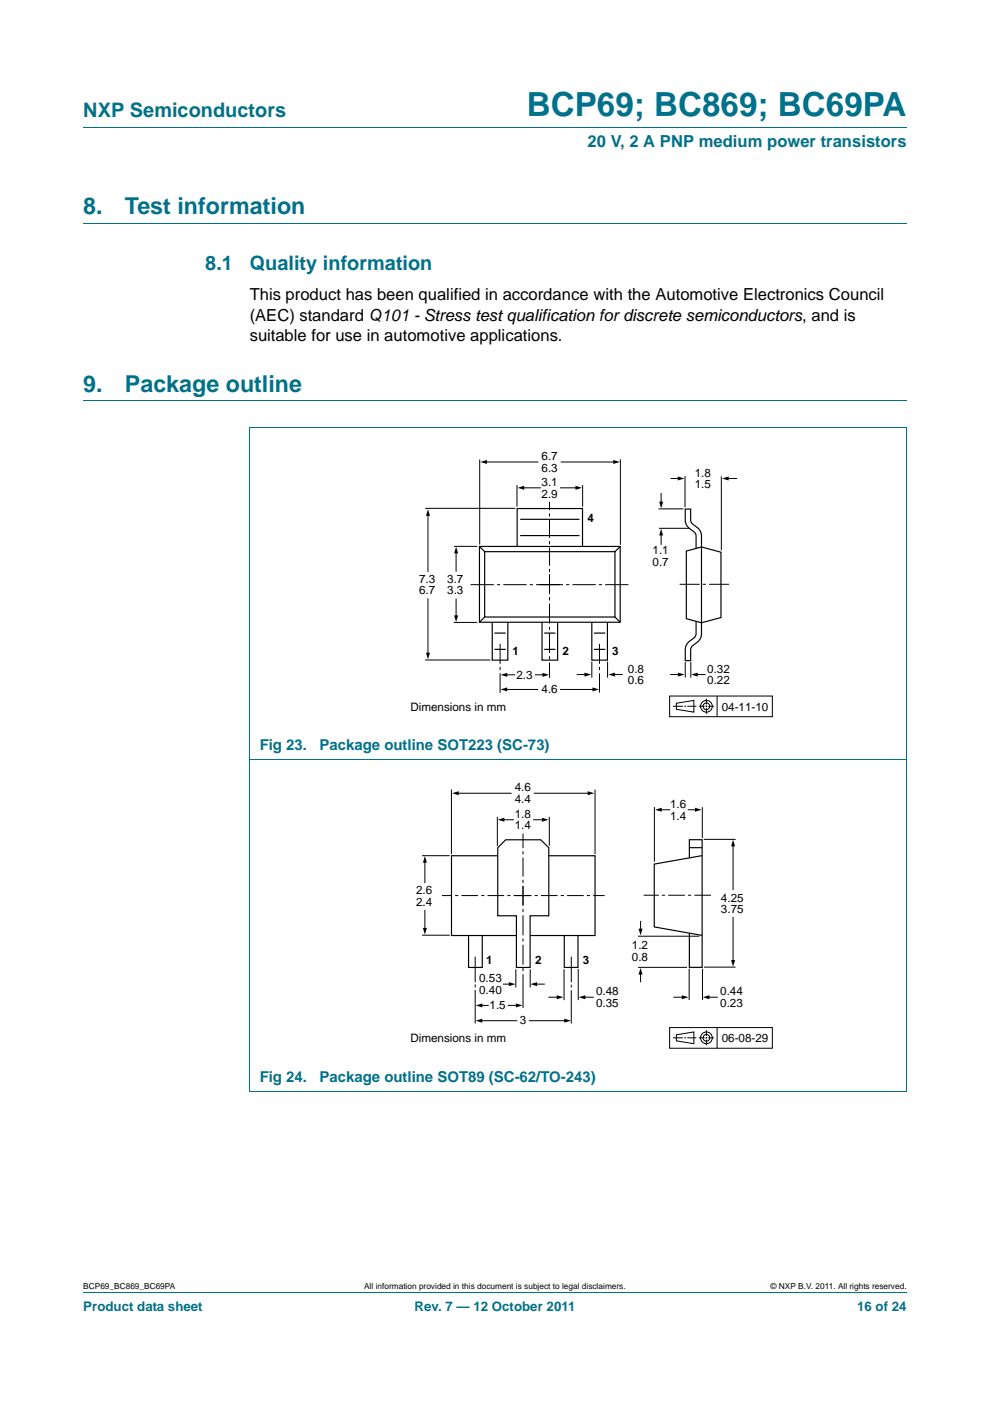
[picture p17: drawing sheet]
<svg xmlns="http://www.w3.org/2000/svg" width="210mm" height="297mm" viewBox="0 0 210 297" stroke-linecap="round" stroke-linejoin="round" font-family="sans-serif">
<defs><g id="words">
<text font-size="7" fill="#00718a" x="111.7" y="24.6">BCP69; BC869; BC69PA</text>
<g font-size="4.9" fill="#00718a">
<text x="17.7" y="45.4">8.</text>
<text x="26.5" y="45.4">Test information</text>
<text x="17.7" y="83">9.</text>
<text x="26.5" y="83">Package outline</text>
</g>
<g font-size="4.2" fill="#00718a">
<text x="17.7" y="24.9">NXP Semiconductors</text>
<text x="43.5" y="57.3">8.1</text>
<text x="53" y="57.3">Quality information</text>
</g>
<text font-size="3.5" fill="#00718a" x="124.6" y="31.1">20 V, 2 A PNP medium power transistors</text>
<g font-size="3.5">
<text x="53" y="63.5">This product has been qualified in accordance with the Automotive Electronics Council</text>
<text x="53" y="68">(AEC) standard Q101 - Stress test qualification for discrete semiconductors, and is</text>
<text x="53" y="72.4">suitable for use in automotive applications.</text>
</g>
<g font-size="3.2" fill="#00718a">
<text x="55.1" y="158.9">Fig 23.</text>
<text x="67.8" y="158.9">Package outline SOT223 (SC-73)</text>
<text x="55.1" y="229.3">Fig 24.</text>
<text x="67.8" y="229.3">Package outline SOT89 (SC-62/TO-243)</text>
</g>
<g font-size="2.8" fill="#00718a">
<text x="17.7" y="277.9">Product data sheet</text>
<text x="87.9" y="277.9">Rev. 7 — 12 October 2011</text>
<text x="181.8" y="277.9">16 of 24</text>
</g>
<g font-size="2.5">
<text x="114.9" y="97.6">6.7</text>
<text x="114.9" y="100">6.3</text>
<text x="147.4" y="101.1">1.8</text>
<text x="114.9" y="103">3.1</text>
<text x="114.9" y="105.5">2.9</text>
<text x="147.4" y="103.5">1.5</text>
<text x="124.6" y="110.7">4</text>
<text x="138.4" y="117.5">1.1</text>
<text x="88.9" y="123.6">7.3</text>
<text x="94.9" y="123.6">3.7</text>
<text x="138.4" y="120">0.7</text>
<text x="88.9" y="126">6.7</text>
<text x="94.9" y="126">3.3</text>
<text x="108.7" y="138.9">1</text>
<text x="109.5" y="143.9">2.3</text>
<text x="119.3" y="138.9">2</text>
<text x="129.9" y="138.9">3</text>
<text x="133.2" y="142.6">0.8</text>
<text x="150" y="142.6">0.32</text>
<text x="114.9" y="146.9">4.6</text>
<text x="133.2" y="145.1">0.6</text>
<text x="150" y="145.1">0.22</text>
<text x="87" y="150.6">Dimensions in mm</text>
<text x="153.1" y="150.6">04-11-10</text>
<text x="109.2" y="167.8">4.6</text>
<text x="109.2" y="170.3">4.4</text>
<text x="109.2" y="173.4">1.8</text>
<text x="142.1" y="171.3">1.6</text>
<text x="142.1" y="173.8">1.4</text>
<text x="109.2" y="175.9">1.4</text>
<text x="88.2" y="189.6">2.6</text>
<text x="152.9" y="191.2">4.25</text>
<text x="88.2" y="192.1">2.4</text>
<text x="152.9" y="193.6">3.75</text>
<text x="134" y="201.3">1.2</text>
<text x="134" y="203.7">0.8</text>
<text x="101.6" y="208.2">0.53</text>
<text x="103.1" y="204.3">1</text>
<text x="113.5" y="204.3">2</text>
<text x="123.6" y="204.3">3</text>
<text x="101.6" y="210.6">0.40</text>
<text x="103.8" y="214">1.5</text>
<text x="126.4" y="211">0.48</text>
<text x="126.4" y="213.5">0.35</text>
<text x="152.8" y="211">0.44</text>
<text x="152.8" y="213.5">0.23</text>
<text x="87" y="220.9">Dimensions in mm</text>
<text x="110.3" y="217.1">3</text>
<text x="153.1" y="220.9">06-08-29</text>
</g>
<g font-size="1.8">
<text x="17.7" y="273.3">BCP69_BC869_BC69PA</text>
<text x="77.2" y="273.3">All information provided in this document is subject to legal disclaimers.</text>
<text x="163.4" y="273.3">© NXP B.V. 2011. All rights reserved.</text>
</g>
</g></defs>
<path d="M17.7 27h174.6M17.7 47.4h174.6M17.7 85h174.6M52.9 90.7h139.4v140.7M53 90.7v140.7M52.9 161h139.4M52.9 231.4h139.4M17.7 273.9h174.6" fill="none" stroke="#00718a" stroke-width=".21"/>
<path d="M81.1 94.9h83.1v57.3h-83.1zM81.1 165.3h83.1v57.3h-83.1z" fill="none" stroke="#fff" stroke-width=".21"/>
<g fill="none" stroke="#000" stroke-width=".21">
<path d="M101.7 97.4v18.1M102.9 98h11.3M118.9 98h11.5M131.6 97.4v18.1M90.2 107.8h19.1M90.8 109.1v12.2M96.3 115.8h4.9M96.7 117v4.2M109.7 102.8v4.6M110.8 103.4h3.9M118.8 103.4h3.5M123.6 102.8v4.6"/>
<path d="M139.7 107.9h5.3M139.8 112h6.5M140.2 104.5v2.1M140.2 113.2v2.3M142.2 101.5h1.8M145.3 100.9v6.7M153 101v15.7M154.2 101.5h2.2M90.2 139.9h13.8M90.8 126.9v11.8M96.2 132h5M96.7 126.9v3.9"/>
<path d="M107.2 146.2h6.9M107.2 143.1h2.1M113.5 143.1h1.9M118.8 146.2h7.1M122.3 143h2M125.5 140.3v3.4M128.9 140.3v3.4M130.2 143h1.9M142 147.6h21.8v4.4h-21.8zM142.1 143h2M142.7 149.7h2.1M143.5 149.1l3.7-.6v2.5l-3.7-.6z"/>
<path d="M145.1 149.7h.4M145.3 140.4v3.3M145.8 149.7h1.9M146.5 140.4v3.3M147.7 143h1.9M148.2 149.7h1.2M149.7 149.7h.3M149.8 148.1v1.2M149.8 149.6v.3M149.8 150.2v1.1M150.2 149.7h1.2M152.1 147.6v4.4"/>
<path d="M95.7 167.4v13.7M96.9 168.2h11.6M105.5 173.2v6.2M106.6 173.8h2.4M113.1 173.8h2.1M113.2 168.2h11.7M116.5 173.2v6.1M126.2 167.4v13.7M138.8 171.1v11.6M140 171.7h2.2M145.9 171.7h1.8M149 171.1v6.6"/>
<path d="M149.3 178h6.7M155.5 179.2v9.5M89.5 181.4h5.9M89.5 198.3h5.9M90.1 182.6v4.7M90.1 192.9v4.1M135.3 198.5h13M135.9 195.3v1.9M155.5 194.4v9.4M100.8 202.8v5.5M100.8 208.7v.7M100.8 209.9v7.1"/>
<path d="M101.9 216.4h7.8M102 213.2h1.7M106.6 208.7h1.6M107.7 213.2h2M109.4 205.5v3.9M110.9 208.3v5.4M112.2 216.4h7.8M112.5 205.5v3.9M113.6 208.7h2M116.3 211.4h2.1M119.6 205.5v6.6M121.2 208.8v.6"/>
<path d="M121.2 210v7M121.2 202.8v5.5M122.6 205.4v6.7M123.9 211.4h2M135.3 205.1h10.4M135.9 206.3v2M142 217.9h21.8v4.3h-21.8zM142.8 211.4h2.1M143.5 219.4l3.7-.6v2.5l-3.7-.6zM146.2 205.4v6.6M149 205.4v6.6M149.3 205h6.7"/>
<path d="M149.8 218.4v1.2M149.8 219.9v.3M150.2 211.4h2.1M152.1 217.9v4.4M142.7 220h2.1M145.1 220h.4M145.8 220h1.9M148.2 220h1.2M149.7 220h.3M149.8 220.4v1.2M150.2 220h1.2"/>
<circle cx="149.8" cy="149.7" r=".71"/>
<circle cx="149.8" cy="149.7" r="1.24"/>
<circle cx="149.8" cy="220" r=".71"/>
<circle cx="149.8" cy="220" r="1.24"/>
</g>
<g fill="#000">
<path d="M101.9 98l1.4-.5v.9zM130.1 97.5l1.4 .5-1.4 .4zM90.8 108l.4 1.4h-.8zM96.7 115.9l.5 1.4h-.9zM109.8 103.4l1.4-.4v.8zM122.1 103l1.4 .4-1.4 .4zM139.8 106.4h.9l-.5 1.4zM140.2 112.1l.5 1.4h-.9zM143.7 101l1.5 .5-1.5 .4zM153.1 101.5l1.5-.5v.9zM90.4 138.4h.8l-.4 1.4zM96.3 130.5h.9l-.5 1.4z"/>
<path d="M106.2 146.2l1.4-.5v.9zM106.2 143.1l1.4-.4v.8zM115 142.7l1.5 .4-1.5 .4zM124 142.6l1.4 .4-1.4 .5zM125.7 145.7l1.4 .5-1.4 .4zM129 143l1.5-.4v.9zM143.8 142.6l1.4 .4-1.4 .5zM146.6 143l1.4-.4v.9zM95.9 168.2l1.4-.5v.9zM105.6 173.8l1.4-.4v.8zM114.9 173.4l1.5 .4-1.5 .4zM124.7 167.7l1.4 .5-1.4 .4z"/>
<path d="M138.9 171.7l1.4-.4v.8zM147.4 171.3l1.4 .4-1.4 .4zM155.5 178l.4 1.4h-.8zM90.1 181.5l.4 1.4h-.8zM89.7 196.7h.8l-.4 1.4zM135.4 196.9h.9l-.4 1.4zM100.9 216.4l1.4-.4v.8zM100.9 213.2l1.4-.4v.8zM107.9 208.2l1.4 .5-1.4 .4zM109.4 212.8l1.4 .4-1.4 .4zM112.5 208.7l1.4-.5v.9zM118.1 211l1.4 .4-1.4 .5z"/>
<path d="M119.7 216l1.4 .4-1.4 .4zM122.7 211.4l1.4-.4v.9zM135.9 205.2l.4 1.4h-.9zM144.6 211l1.4 .4-1.4 .5zM149.1 211.4l1.4-.4v.9zM155.1 203.5h.8l-.4 1.4z"/>
</g>
<path d="M114.5 124h18.8M118.6 124h-18.9" fill="none" stroke="#000" stroke-width=".21" stroke-dasharray="4.9 .7 .7 .7" stroke-linecap="butt"/>
<path d="M116.6 125.8v-19.4" fill="none" stroke="#000" stroke-width=".21" stroke-dasharray="3.9 .7 .7 .7" stroke-linecap="butt"/>
<path d="M106.1 136.5v10.4M116.6 121.7v22M127.2 136.5v10.3M154.6 123.9h-11M110.9 187.8v20.5" fill="none" stroke="#000" stroke-width=".21" stroke-dasharray="4.2 .7 .7 .7" stroke-linecap="butt"/>
<g fill="none" stroke="#000" stroke-width=".25">
<path d="M101.7 115.9h29.8v16h-29.8zM101.7 115.9l1.1 1.1M102.8 117h27.6v13.8h-27.6zM109.7 115.9v-8.1h13.9v8.1M110.3 113.6h12.6M110.3 110.1h12.6M131.5 115.9l-1.1 1.1M145.6 116.8l3.2-.8 4.1 1.1v13.8l-4.1 1.1-3.2-.8zM147.6 116.3v-2.9a2.24 2.24 0 0 0-1.4-1.4l-.5-.6-.3-.7-.1-2.8h1.2v2.6a2.21 2.21 0 0 0 1.4 1.3l.7 1 .2 .9v20.6l-.2 .9a4.1 4.1 0 0 1-1.9 1.9l-.2 .7v2.3h-1.2v-2.3l.2-.8a4.1 4.1 0 0 1 1.9-1.9l.2-.8v-2.6M102.8 130.8l-1.1 1.1M104.4 131.9v8.1h3.3v-8.1M104.9 134.2h2.4"/>
<path d="M104.9 137.7h2.4M115 131.9v8.1h3.3v-8.1M115.4 134.2h2.4M115.4 137.7h2.4M125.5 131.9v8.1h3.3v-8.1M126 134.2h2.4M126 137.7h2.4M130.4 130.8l1.1 1.1M107.3 178.1h7.4l1.7 1.6v14.5h-4v10.9h-2.9v-10.9h-3.9v-14.5zM146.2 179.7h2.7M99.4 198.4v6.7h2.9v-6.7M105.6 181.4h-9.8v17h13.7"/>
<path d="M116.4 181.4h9.8v17h-13.8M119.7 198.4v6.7h2.9v-6.7M146.2 181.8v-3.8h2.7v27.1h-2.7v-7.2M148.9 181.4l-10.1 1.8v13.3l10.1 1.8"/>
</g>
<path d="M109.2 189.9h19M112.5 189.9h-18.8M150.8 189.8h-14.3" fill="none" stroke="#000" stroke-width=".21" stroke-dasharray="3.5 .7 .7 .7" stroke-linecap="butt"/>
<path d="M110.9 191.9v-15.2" fill="none" stroke="#000" stroke-width=".21" stroke-dasharray="4 .7 .7 .7" stroke-linecap="butt"/>
<use href="#words"/>
</svg>
